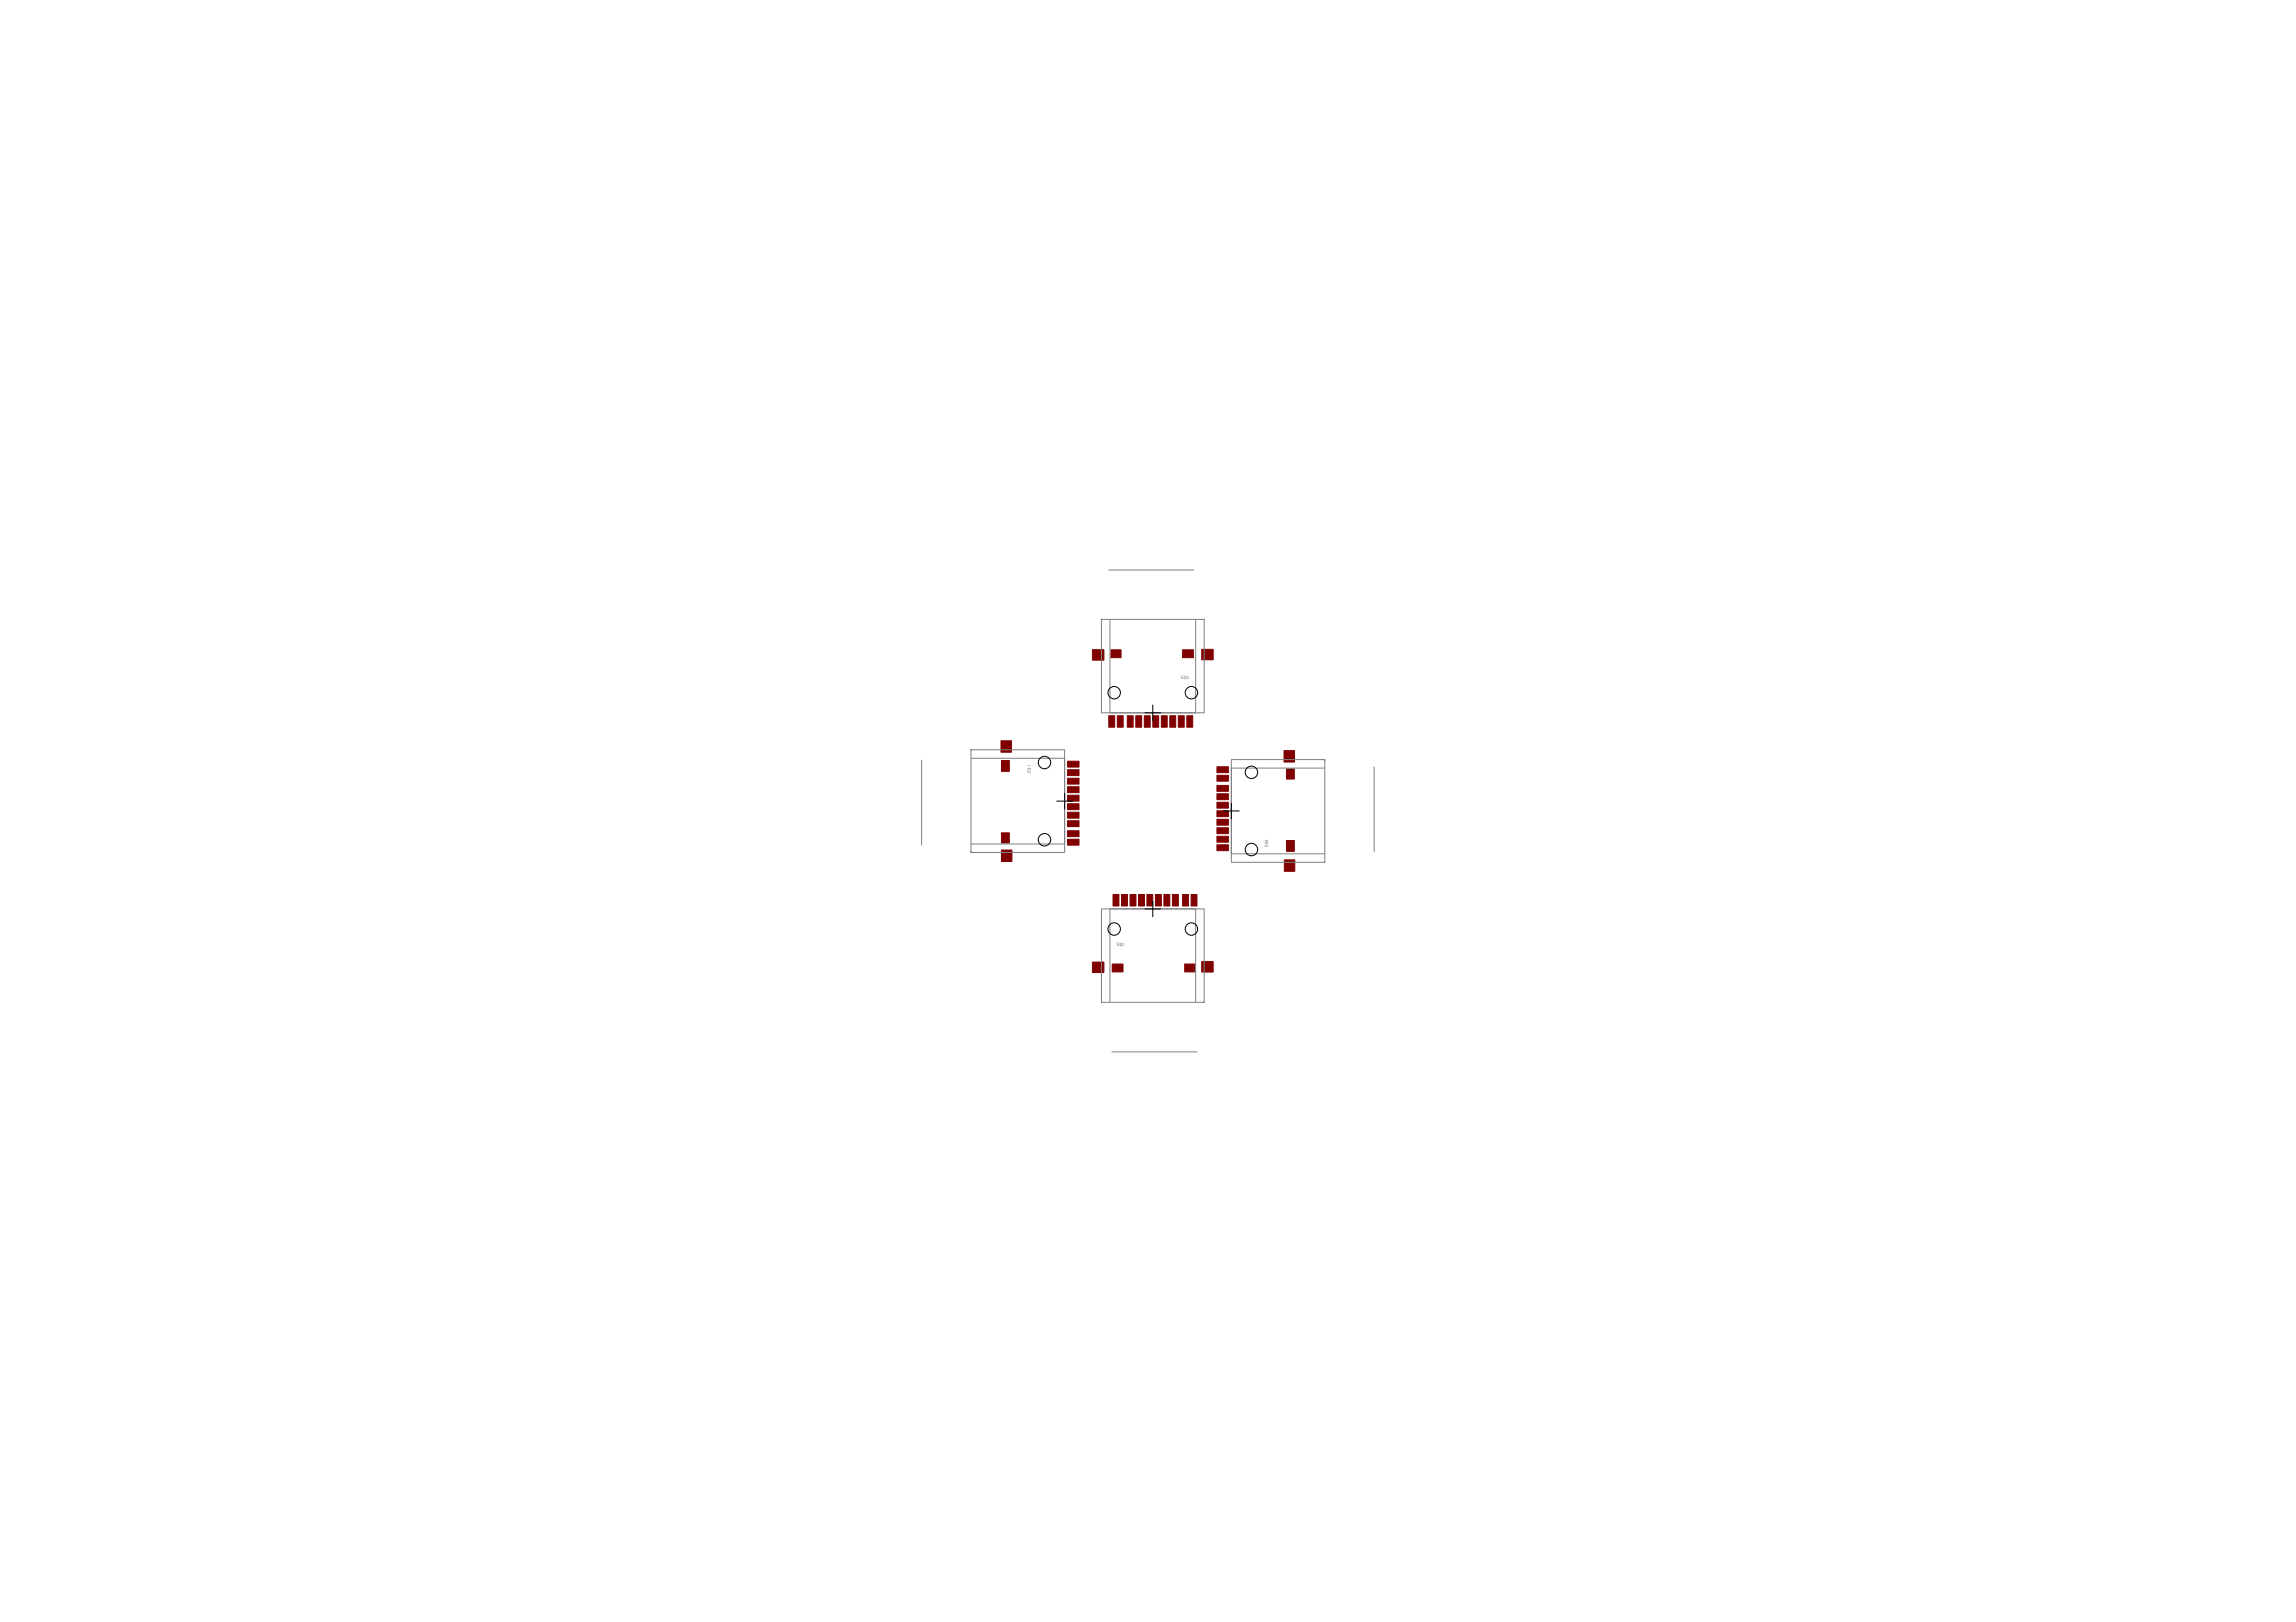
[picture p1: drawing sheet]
<svg xmlns="http://www.w3.org/2000/svg" width="297mm" height="210mm" viewBox="0 0 297 210" stroke-linecap="round" stroke-linejoin="round" font-family="sans-serif">
<defs><g id="words">
<g font-size=".6" fill="#808080">
<text x="152.8" y="87.9">E$3</text>
<text x="133.3" y="100" transform="rotate(-90 133.3 100)">E$1</text>
<text x="164.1" y="109.6" transform="rotate(-90 164.1 109.6)">E$4</text>
<text x="144.5" y="122.4">E$2</text>
</g>
</g></defs>
<g fill="#800000" stroke="#800000" stroke-width=".13">
<path d="M129.5 95.9h1.4v1.4h-1.4z"/>
<path d="M129.6 110h1.3v1.5h-1.3z"/>
<path d="M129.6 98.4h1v1.4h-1z"/>
<path d="M129.6 107.8h1v1.3h-1z"/>
<path d="M138.1 98.5h1.5v.8h-1.5z"/>
<path d="M138.1 99.6h1.5v.8h-1.5z"/>
<path d="M138.1 100.7h1.5v.8h-1.5z"/>
<path d="M138.1 101.8h1.5v.8h-1.5z"/>
<path d="M138.1 102.9h1.5v.8h-1.5z"/>
<path d="M138.1 104h1.5v.8h-1.5z"/>
<path d="M138.1 105.1h1.5v.8h-1.5z"/>
<path d="M138.1 106.2h1.5v.8h-1.5z"/>
<path d="M138.1 107.5h1.5v.8h-1.5z"/>
<path d="M138.1 108.6h1.5v.8h-1.5z"/>
<path d="M141.3 124.5h1.5v1.4h-1.5z"/>
<path d="M155.5 124.4h1.5v1.4h-1.5z"/>
<path d="M143.9 124.8h1.4v1h-1.4z"/>
<path d="M153.3 124.8h1.3v1h-1.3z"/>
<path d="M144 115.8h.8v1.4h-.8z"/>
<path d="M145.1 115.8h.8v1.4h-.8z"/>
<path d="M146.2 115.8h.8v1.4h-.8z"/>
<path d="M147.3 115.8h.8v1.4h-.8z"/>
<path d="M148.4 115.8h.7v1.4h-.7z"/>
<path d="M149.5 115.8h.7v1.4h-.7z"/>
<path d="M150.6 115.8h.7v1.4h-.7z"/>
<path d="M151.7 115.8h.7v1.4h-.7z"/>
<path d="M153 115.8h.8v1.4h-.8z"/>
<path d="M154.1 115.8h.8v1.4h-.8z"/>
<path d="M155.5 84h1.5v1.4h-1.5z"/>
<path d="M141.3 84.1h1.5v1.3h-1.5z"/>
<path d="M153 84.1h1.4v1h-1.4z"/>
<path d="M143.7 84.1h1.3v1h-1.3z"/>
<path d="M153.5 92.6h.8v1.5h-.8z"/>
<path d="M152.4 92.6h.8v1.5h-.8z"/>
<path d="M151.3 92.6h.8v1.5h-.8z"/>
<path d="M150.2 92.6h.8v1.5h-.8z"/>
<path d="M149.1 92.6h.8v1.5h-.8z"/>
<path d="M148 92.6h.8v1.5h-.8z"/>
<path d="M146.9 92.6h.8v1.5h-.8z"/>
<path d="M145.8 92.6h.8v1.5h-.8z"/>
<path d="M144.5 92.6h.8v1.5h-.8z"/>
<path d="M143.4 92.6h.8v1.5h-.8z"/>
<path d="M166.2 111.3h1.3v1.5h-1.3z"/>
<path d="M166.1 97.1h1.4v1.5h-1.4z"/>
<path d="M166.4 108.8h1v1.4h-1z"/>
<path d="M166.4 99.5h1v1.3h-1z"/>
<path d="M157.4 109.3h1.5v.8h-1.5z"/>
<path d="M157.4 108.2h1.5v.8h-1.5z"/>
<path d="M157.4 107.1h1.5v.8h-1.5z"/>
<path d="M157.4 106h1.5v.8h-1.5z"/>
<path d="M157.4 104.9h1.5v.8h-1.5z"/>
<path d="M157.4 103.8h1.5v.8h-1.5z"/>
<path d="M157.4 102.7h1.5v.8h-1.5z"/>
<path d="M157.4 101.6h1.5v.8h-1.5z"/>
<path d="M157.4 100.3h1.5v.8h-1.5z"/>
<path d="M157.4 99.2h1.5v.8h-1.5z"/>
</g>
<g fill="none" stroke="#808080" stroke-width=".13">
<path d="M143.4 73.8h11M119.2 98.4v11M125.6 98.1h12.1M137.7 97.1v13.2M137.7 97h-12.1v13.3h12.1M142.5 92.2v-12h13.3v12M142.6 92.2h13.1M143.6 80.2v12M154.7 80.2v12M159.3 98.3v13.2M159.3 99.4h12.1M159.3 98.3h12.1v13.3h-12.1"/>
<path d="M177.8 99.3v10.9M125.6 109.2h12.1M142.5 117.6v12.1h13.3v-12.1M142.6 117.6h13.1M143.6 117.6v12.1M154.7 117.6v12.1M159.3 110.5h12.1M143.8 136.1h11"/>
</g>
<g fill="none" stroke="#000" stroke-width=".13">
<path d="M148.1 92.2h2.1M149.1 91.2v2.1M136.7 103.7h2M137.7 102.7v2M148.1 117.6h2.1M149.1 116.6v2M158.3 104.9h2M159.3 103.9v2.1"/>
<circle cx="135.1" cy="98.7" r=".8"/>
<circle cx="144.1" cy="89.6" r=".8"/>
<circle cx="154.1" cy="89.6" r=".8"/>
<circle cx="161.9" cy="99.9" r=".8"/>
<circle cx="135.1" cy="108.7" r=".8"/>
<circle cx="161.9" cy="109.9" r=".8"/>
<circle cx="144.1" cy="120.2" r=".8"/>
<circle cx="154.1" cy="120.2" r=".8"/>
</g>
<use href="#words"/>
</svg>
